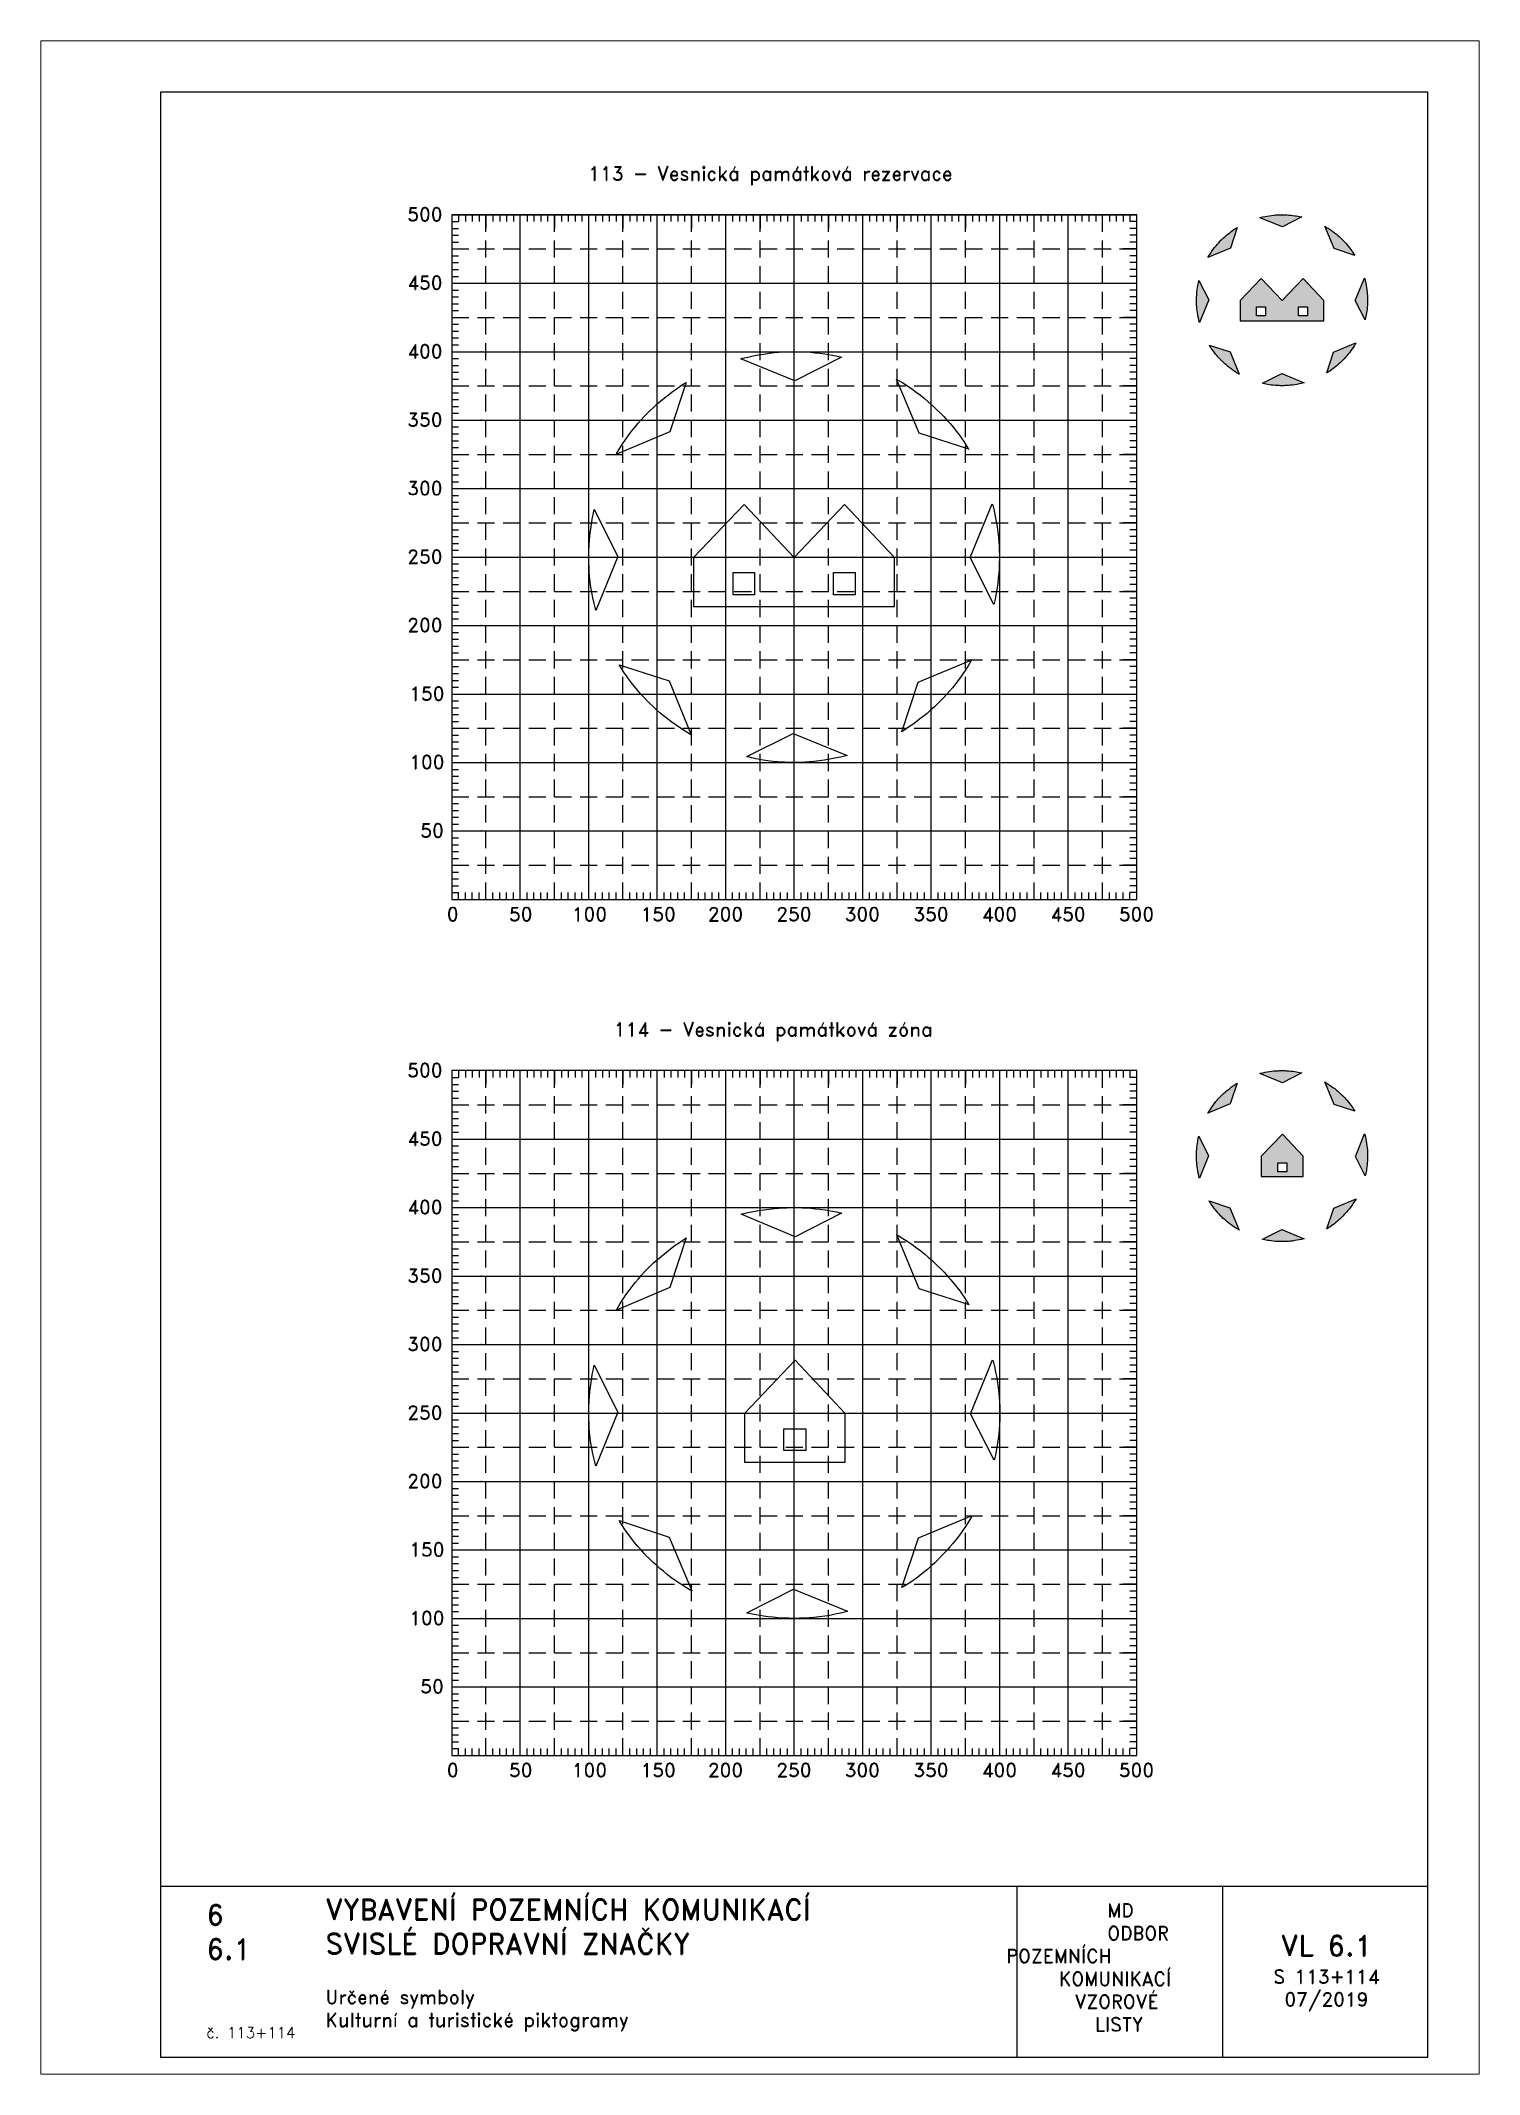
# Paper-space layout '113+114' of a CAD drawing. Header units: millimetres. Extents: x 0 to 210, y 0 to 297.
import ezdxf

# ---------------------------------------------------------------- set-up
doc = ezdxf.new("R2010")
doc.units = ezdxf.units.MM
doc.header["$LTSCALE"] = 5
doc.linetypes.add('ČÁRKOVANÁX2', pattern=[1.5, 1, -0.5])
for name, color, linetype in [('Kóty', 2, 'Continuous'), ('Pomocná', 2, 'Continuous'), ('Rozpiska', 7, 'Continuous'), ('Značka', 7, 'Continuous')]:
    doc.layers.add(name, color=color, linetype=linetype)
doc.layers.add('Rámeček', color=6, linetype='Continuous', plot=False)
doc.styles.get("Standard").update_dxf_attribs({"font": 'romand.shx', "height": 25})

psp = doc.layouts.new('113+114')

# ---------------------------------------------------------------- texts
at = {"layer": 'Kóty', "char_height": 2, "attachment_point": 1}
for s, insert in [('\\pi19.95223;113 - Vesnická památková rezervace', (60, 278.6)), ('\\pi23.66654;114 - Vesnická památková zóna', (60, 153.6))]:
    psp.add_mtext_dynamic_manual_height_columns(s, width=100, gutter_width=125, heights=[0], dxfattribs=dict(at, insert=insert))
at = {"layer": 'Pomocná', "char_height": 2, "attachment_point": 1}
for s, insert in [('\\pi1.41968;500', (52.09, 272.65)), ('\\pi1.41968;450', (52.09, 262.65)), ('\\pi1.41968;400', (52.09, 252.65)), ('\\pi1.41968;350', (52.09, 242.65)), ('\\pi1.41968;300', (52.09, 232.65)), ('\\pi1.41968;250', (52.09, 222.65)), ('\\pi1.41968;200', (52.09, 212.65)), ('\\pi1.70539;150', (52.09, 202.65)), ('\\pi1.70539;100', (52.09, 192.65)), ('\\pi3.32444;50', (52.09, 182.65)), ('\\pi2.6146;0', (56.68, 170.43)), ('\\pi1.66222;50', (66.69, 170.43)), ('\\pi0.85269;100', (76.68, 170.43)), ('\\pi0.85269;150', (86.71, 170.43)), ('\\pi0.70984;200', (96.68, 170.43)), ('\\pi0.70984;250', (106.67, 170.43)), ('\\pi0.70984;300', (116.66, 170.43)), ('\\pi0.70984;350', (126.68, 170.43)), ('\\pi0.70984;400', (136.67, 170.43)), ('\\pi0.70984;450', (146.68, 170.43)), ('\\pi0.70984;500', (156.67, 170.43)), ('\\pi1.41968;500', (52.09, 147.65)), ('\\pi1.41968;450', (52.09, 137.65)), ('\\pi1.41968;400', (52.09, 127.65)), ('\\pi1.41968;350', (52.09, 117.65)), ('\\pi1.41968;300', (52.09, 107.65)), ('\\pi1.41968;250', (52.09, 97.65)), ('\\pi1.41968;200', (52.09, 87.65)), ('\\pi1.70539;150', (52.09, 77.65)), ('\\pi1.70539;100', (52.09, 67.65)), ('\\pi3.32444;50', (52.09, 57.65)), ('\\pi2.6146;0', (56.68, 45.43)), ('\\pi1.66222;50', (66.69, 45.43)), ('\\pi0.85269;100', (76.68, 45.43)), ('\\pi0.85269;150', (86.71, 45.43)), ('\\pi0.70984;200', (96.68, 45.43)), ('\\pi0.70984;250', (106.67, 45.43)), ('\\pi0.70984;300', (116.66, 45.43)), ('\\pi0.70984;350', (126.68, 45.43)), ('\\pi0.70984;400', (136.67, 45.43)), ('\\pi0.70984;450', (146.68, 45.43)), ('\\pi0.70984;500', (156.67, 45.43))]:
    psp.add_mtext_dynamic_manual_height_columns(s, width=6.5625, gutter_width=100, heights=[0], dxfattribs=dict(at, insert=insert))
at = {"layer": 'Rozpiska', "color": 7}
for s, width, heights, insert, char_height, attachment_point in [('6', 149.0422, [0], (24.17, 24.77), 3, 1), ('{\\C6;VYBAVENÍ POZEMNÍCH KOMUNIKACÍ\\P}SVISLÉ DOPRAVNÍ ZNAČKY{\\H1.34524x; }', 149.0422, [0], (41.56, 25.56), 3, 1), ('\\pi14.7414;{\\C6;MD\\P\\pi2.36044;}ODBOR POZEMNÍCH{\\H1.57143x; }\\P\\pi7.69378;KOMUNIKACÍ{\\H1.5x; }\\P\\pi9.97949;{\\C6;VZOROVÉ\\H1.47619x; \\H0.67742x;\\P\\pi12.93187;LISTY\\H1.26984x; }', 33.1018, [0], (140.95, 24.95), 2, 1), ('6.1', 149.0422, [0], (24.17, 19.78), 3, 1), ('{\\H1.5x;\\C6;VL 6.1\\P\\H0.66667x;S 113+114\\H1.66666x; \\H0.6x;\\P07/2019\\H1.80159x; }', 17.5439, [0], (187.69, 14.78), 2, 5), ('{\\C6;Určené symboly\\P}Kulturní a turistické piktogramy{\\H1.83333x; }', 149.0422, [0], (41.56, 12.29), 2, 1), ('{\\C6;č. 113+114}', 18.3305, [2.67], (24.17, 6.88), 1.6, 1)]:
    psp.add_mtext_dynamic_manual_height_columns(s, width=width, gutter_width=100, heights=heights, dxfattribs=dict(at, insert=insert, char_height=char_height, attachment_point=attachment_point))

# ---------------------------------------------------------------- hatches: boundary and pattern name
at = {"layer": 'Značka'}
h = psp.add_hatch(color=249, dxfattribs=at)
h.dxf.hatch_style = 1
edge = h.paths.add_edge_path()
edge.add_line((181.2, 271.58), (181.25, 271.58))
edge.add_line((181.25, 271.58), (181.29, 271.58))
edge.add_arc((181.22, 259.8), 11.78, 88.1525, 89.6548, ccw=False)
edge.add_arc((181.23, 260.15), 11.44, 86.6019, 88.151, ccw=False)
edge.add_line((181.91, 271.56), (182.2, 271.54))
edge.add_line((182.2, 271.54), (182.49, 271.52))
edge.add_line((182.49, 271.52), (182.78, 271.48))
edge.add_line((182.78, 271.48), (183.07, 271.44))
edge.add_line((183.07, 271.44), (183.29, 271.41))
edge.add_line((183.29, 271.41), (183.52, 271.37))
edge.add_line((183.52, 271.37), (183.76, 271.32))
edge.add_line((183.76, 271.32), (183.99, 271.27))
edge.add_line((183.99, 271.27), (184.03, 271.26))
edge.add_line((184.03, 271.26), (184.08, 271.25))
edge.add_line((184.08, 271.25), (181.25, 269.81))
edge.add_line((181.25, 269.81), (177.97, 271.15))
edge.add_line((177.97, 271.15), (178.02, 271.17))
edge.add_line((178.02, 271.17), (178.06, 271.18))
edge.add_line((178.06, 271.18), (178.39, 271.26))
edge.add_line((178.39, 271.26), (178.72, 271.33))
edge.add_line((178.72, 271.33), (179.04, 271.39))
edge.add_line((179.04, 271.39), (179.36, 271.44))
edge.add_line((179.36, 271.44), (179.68, 271.49))
edge.add_line((179.68, 271.49), (180, 271.52))
edge.add_line((180, 271.52), (180.27, 271.55))
edge.add_line((180.27, 271.55), (180.53, 271.56))
edge.add_arc((181.2, 260.39), 11.19, 91.9756, 93.4308, ccw=False)
edge.add_arc((181.16, 261.83), 9.76, 90.3257, 91.9927, ccw=False)
edge.add_arc((181.19, 258.95), 12.64, 90.1666, 90.3969, ccw=False)
edge.add_line((181.15, 271.58), (181.2, 271.58))
h.paths.add_polyline_path([(172.37, 267.92), (172.4, 267.95), (172.43, 267.98), (172.66, 268.2), (172.89, 268.4), (173.11, 268.6), (173.34, 268.78), (173.57, 268.96), (173.8, 269.14), (173.98, 269.27), (174.17, 269.4), (174.37, 269.54), (174.57, 269.67), (174.61, 269.69), (174.64, 269.72), (173.66, 266.7), (170.38, 265.33), (170.4, 265.38), (170.43, 265.42), (170.61, 265.71), (170.79, 265.99), (170.98, 266.26), (171.17, 266.53), (171.36, 266.79), (171.57, 267.04), (171.74, 267.24), (171.91, 267.44), (172.1, 267.65), (172.29, 267.85), (172.33, 267.89)])
h.paths.add_polyline_path([(168.73, 259.11), (168.73, 259.15), (168.73, 259.2), (168.73, 259.5), (168.75, 259.81), (168.77, 260.1), (168.79, 260.39), (168.83, 260.68), (168.87, 260.96), (168.9, 261.19), (168.94, 261.42), (168.99, 261.66), (169.04, 261.9), (169.05, 261.94), (169.06, 261.98), (170.5, 259.13), (169.16, 255.85), (169.14, 255.9), (169.13, 255.95), (169.05, 256.28), (168.98, 256.62), (168.91, 256.94), (168.86, 257.26), (168.82, 257.58), (168.78, 257.91), (168.76, 258.18), (168.74, 258.44), (168.73, 258.72), (168.73, 259.01), (168.73, 259.06)])
h.paths.add_polyline_path([(172.37, 250.27), (172.33, 250.3), (172.3, 250.34), (172.09, 250.56), (171.88, 250.79), (171.69, 251.01), (171.5, 251.23), (171.33, 251.46), (171.15, 251.69), (171.02, 251.88), (170.88, 252.07), (170.75, 252.27), (170.62, 252.48), (170.59, 252.51), (170.57, 252.55), (173.61, 251.57), (174.95, 248.29), (174.91, 248.31), (174.87, 248.33), (174.58, 248.51), (174.3, 248.69), (174.03, 248.87), (173.77, 249.06), (173.51, 249.26), (173.25, 249.47), (173.05, 249.64), (172.85, 249.81), (172.64, 250.01), (172.44, 250.2), (172.4, 250.24)])
edge = h.paths.add_edge_path()
edge.add_line((181.2, 246.61), (181.16, 246.61))
edge.add_line((181.16, 246.61), (181.11, 246.61))
edge.add_arc((181.18, 258.53), 11.92, 268.1632, 269.664, ccw=False)
edge.add_arc((181.15, 257.68), 11.07, 266.5467, 268.1688, ccw=False)
edge.add_line((180.49, 246.63), (180.19, 246.65))
edge.add_line((180.19, 246.65), (179.9, 246.68))
edge.add_line((179.9, 246.68), (179.62, 246.71))
edge.add_line((179.62, 246.71), (179.33, 246.76))
edge.add_line((179.33, 246.76), (179.1, 246.8))
edge.add_line((179.1, 246.8), (178.88, 246.84))
edge.add_line((178.88, 246.84), (178.64, 246.89))
edge.add_line((178.64, 246.89), (178.41, 246.95))
edge.add_line((178.41, 246.95), (178.37, 246.96))
edge.add_line((178.37, 246.96), (178.33, 246.97))
edge.add_line((178.33, 246.97), (181.15, 248.38))
edge.add_line((181.15, 248.38), (184.43, 247.04))
edge.add_line((184.43, 247.04), (184.39, 247.03))
edge.add_line((184.39, 247.03), (184.34, 247.02))
edge.add_line((184.34, 247.02), (184.01, 246.94))
edge.add_line((184.01, 246.94), (183.69, 246.87))
edge.add_line((183.69, 246.87), (183.37, 246.81))
edge.add_line((183.37, 246.81), (183.05, 246.76))
edge.add_line((183.05, 246.76), (182.72, 246.71))
edge.add_line((182.72, 246.71), (182.4, 246.67))
edge.add_line((182.4, 246.67), (182.13, 246.65))
edge.add_line((182.13, 246.65), (181.87, 246.63))
edge.add_arc((181.2, 257.8), 11.19, 271.9787, 273.4342, ccw=False)
edge.add_arc((181.25, 256.36), 9.74, 270.3093, 271.9788, ccw=False)
edge.add_arc((181.21, 258.88), 12.27, 270.2144, 270.4515, ccw=False)
edge.add_line((181.25, 246.61), (181.2, 246.61))
h.paths.add_polyline_path([(190.01, 250.27), (189.98, 250.24), (189.95, 250.21), (189.73, 250), (189.5, 249.79), (189.28, 249.6), (189.06, 249.41), (188.83, 249.23), (188.6, 249.06), (188.41, 248.92), (188.22, 248.79), (188.02, 248.65), (187.81, 248.52), (187.78, 248.5), (187.74, 248.48), (188.74, 251.49), (192, 252.86), (191.98, 252.82), (191.95, 252.78), (191.78, 252.48), (191.6, 252.2), (191.41, 251.93), (191.22, 251.67), (191.03, 251.41), (190.82, 251.15), (190.65, 250.95), (190.47, 250.76), (190.28, 250.55), (190.08, 250.34), (190.05, 250.31)])
h.paths.add_polyline_path([(193.68, 259.11), (193.68, 259.06), (193.68, 259.02), (193.67, 258.71), (193.66, 258.39), (193.64, 258.1), (193.61, 257.81), (193.58, 257.52), (193.54, 257.23), (193.5, 257), (193.46, 256.78), (193.41, 256.54), (193.36, 256.3), (193.35, 256.25), (193.34, 256.21), (191.9, 259.06), (193.25, 262.34), (193.26, 262.29), (193.27, 262.25), (193.35, 261.91), (193.43, 261.58), (193.49, 261.26), (193.54, 260.94), (193.59, 260.61), (193.62, 260.29), (193.64, 260.03), (193.66, 259.77), (193.67, 259.49), (193.68, 259.21), (193.68, 259.16)])
h.paths.add_polyline_path([(190.01, 267.92), (190.05, 267.89), (190.08, 267.86), (190.3, 267.64), (190.51, 267.41), (190.7, 267.19), (190.89, 266.96), (191.07, 266.74), (191.25, 266.51), (191.38, 266.32), (191.51, 266.13), (191.64, 265.93), (191.77, 265.72), (191.79, 265.68), (191.81, 265.65), (188.79, 266.63), (187.43, 269.91), (187.47, 269.88), (187.51, 269.86), (187.8, 269.69), (188.09, 269.5), (188.36, 269.32), (188.62, 269.13), (188.88, 268.93), (189.13, 268.73), (189.33, 268.56), (189.53, 268.38), (189.74, 268.19), (189.94, 267.99), (189.98, 267.96)])
h.paths.add_polyline_path([(183.6, 258.15), (184.91, 258.15), (184.91, 256.81), (183.6, 256.81)], flags=16)
h.paths.add_polyline_path([(177.49, 258.15), (178.81, 258.15), (178.81, 256.81), (177.49, 256.81)], flags=16)
h.paths.add_polyline_path([(184.27, 262.29), (181.2, 259.06), (178.16, 262.29), (175.1, 259.06), (175.1, 256.09), (181.2, 256.09), (187.31, 256.09), (187.31, 259.06)])
h = psp.add_hatch(color=249, dxfattribs=at)
h.dxf.hatch_style = 1
h.paths.add_polyline_path([(181.25, 137.31), (178.18, 134.07), (178.18, 131.1), (184.29, 131.1), (184.29, 134.07)])
h.paths.add_polyline_path([(180.58, 133.14), (181.9, 133.14), (181.9, 131.82), (180.58, 131.82)], flags=16)
h.paths.add_polyline_path([(190.02, 142.94), (190.05, 142.91), (190.09, 142.88), (190.31, 142.65), (190.52, 142.42), (190.71, 142.2), (190.9, 141.97), (191.08, 141.75), (191.25, 141.52), (191.39, 141.33), (191.52, 141.15), (191.65, 140.94), (191.78, 140.74), (191.8, 140.7), (191.82, 140.66), (188.8, 141.65), (187.43, 144.93), (187.48, 144.91), (187.52, 144.88), (187.81, 144.7), (188.09, 144.52), (188.36, 144.33), (188.63, 144.14), (188.89, 143.95), (189.14, 143.74), (189.34, 143.57), (189.54, 143.4), (189.75, 143.21), (189.95, 143.01), (189.99, 142.98)])
h.paths.add_polyline_path([(193.69, 134.1), (193.69, 134.05), (193.69, 134.01), (193.68, 133.7), (193.67, 133.39), (193.65, 133.1), (193.62, 132.81), (193.59, 132.53), (193.55, 132.24), (193.51, 132.01), (193.47, 131.78), (193.42, 131.54), (193.37, 131.31), (193.36, 131.26), (193.35, 131.22), (191.91, 134.05), (193.26, 137.33), (193.27, 137.29), (193.28, 137.24), (193.37, 136.91), (193.44, 136.58), (193.5, 136.26), (193.55, 135.94), (193.6, 135.62), (193.63, 135.3), (193.66, 135.03), (193.67, 134.77), (193.68, 134.48), (193.69, 134.2), (193.69, 134.15)])
h.paths.add_polyline_path([(190.02, 125.28), (189.99, 125.24), (189.96, 125.21), (189.74, 124.99), (189.51, 124.78), (189.29, 124.59), (189.06, 124.4), (188.84, 124.22), (188.6, 124.04), (188.42, 123.91), (188.23, 123.78), (188.02, 123.65), (187.82, 123.52), (187.78, 123.5), (187.75, 123.48), (188.75, 126.5), (192.01, 127.87), (191.99, 127.82), (191.96, 127.78), (191.79, 127.49), (191.61, 127.21), (191.42, 126.94), (191.23, 126.67), (191.04, 126.41), (190.83, 126.16), (190.66, 125.96), (190.48, 125.76), (190.29, 125.55), (190.09, 125.35), (190.06, 125.31)])
edge = h.paths.add_edge_path()
edge.add_line((181.2, 121.61), (181.16, 121.61))
edge.add_line((181.16, 121.61), (181.11, 121.61))
edge.add_arc((181.18, 133.44), 11.83, 268.1554, 269.6553, ccw=False)
edge.add_arc((181.17, 133.06), 11.45, 266.6059, 268.1526, ccw=False)
edge.add_line((180.49, 121.63), (180.2, 121.65))
edge.add_line((180.2, 121.65), (179.91, 121.68))
edge.add_line((179.91, 121.68), (179.62, 121.71))
edge.add_line((179.62, 121.71), (179.33, 121.75))
edge.add_line((179.33, 121.75), (179.11, 121.79))
edge.add_line((179.11, 121.79), (178.88, 121.83))
edge.add_line((178.88, 121.83), (178.64, 121.87))
edge.add_line((178.64, 121.87), (178.41, 121.93))
edge.add_line((178.41, 121.93), (178.37, 121.94))
edge.add_line((178.37, 121.94), (178.33, 121.95))
edge.add_line((178.33, 121.95), (181.15, 123.38))
edge.add_line((181.15, 123.38), (184.44, 122.04))
edge.add_line((184.44, 122.04), (184.39, 122.03))
edge.add_line((184.39, 122.03), (184.34, 122.02))
edge.add_line((184.34, 122.02), (184.02, 121.93))
edge.add_line((184.02, 121.93), (183.69, 121.86))
edge.add_line((183.69, 121.86), (183.37, 121.8))
edge.add_line((183.37, 121.8), (183.05, 121.75))
edge.add_line((183.05, 121.75), (182.73, 121.7))
edge.add_line((182.73, 121.7), (182.4, 121.67))
edge.add_line((182.4, 121.67), (182.14, 121.64))
edge.add_line((182.14, 121.64), (181.87, 121.63))
edge.add_arc((181.22, 133.83), 12.22, 271.7293, 273.0655, ccw=False)
edge.add_arc((181.25, 132.67), 11.06, 270.2634, 271.7341, ccw=False)
edge.add_arc((181.21, 135.79), 14.18, 270.1847, 270.3899, ccw=False)
edge.add_line((181.25, 121.61), (181.2, 121.61))
h.paths.add_polyline_path([(172.36, 125.28), (172.33, 125.31), (172.29, 125.34), (172.08, 125.56), (171.87, 125.79), (171.68, 126.01), (171.5, 126.23), (171.32, 126.46), (171.14, 126.69), (171.01, 126.88), (170.87, 127.07), (170.74, 127.27), (170.61, 127.48), (170.58, 127.52), (170.56, 127.55), (173.6, 126.55), (174.97, 123.29), (174.93, 123.31), (174.89, 123.34), (174.59, 123.51), (174.31, 123.69), (174.03, 123.87), (173.77, 124.07), (173.5, 124.26), (173.25, 124.47), (173.04, 124.64), (172.84, 124.82), (172.63, 125.01), (172.43, 125.21), (172.39, 125.24)])
h.paths.add_polyline_path([(168.71, 134.1), (168.71, 134.14), (168.71, 134.19), (168.72, 134.5), (168.73, 134.81), (168.75, 135.11), (168.78, 135.4), (168.82, 135.69), (168.86, 135.98), (168.89, 136.21), (168.93, 136.43), (168.98, 136.67), (169.03, 136.91), (169.04, 136.96), (169.05, 137), (170.49, 134.15), (169.15, 130.86), (169.13, 130.91), (169.12, 130.95), (169.04, 131.28), (168.96, 131.62), (168.9, 131.94), (168.85, 132.26), (168.81, 132.58), (168.77, 132.91), (168.75, 133.17), (168.73, 133.44), (168.72, 133.72), (168.71, 134), (168.71, 134.05)])
h.paths.add_polyline_path([(172.36, 142.94), (172.39, 142.97), (172.42, 143), (172.65, 143.22), (172.88, 143.43), (173.11, 143.62), (173.33, 143.8), (173.56, 143.98), (173.79, 144.16), (173.98, 144.29), (174.16, 144.43), (174.36, 144.56), (174.56, 144.69), (174.6, 144.72), (174.63, 144.74), (173.65, 141.72), (170.39, 140.35), (170.42, 140.39), (170.44, 140.43), (170.61, 140.72), (170.79, 141), (170.97, 141.27), (171.16, 141.54), (171.36, 141.8), (171.56, 142.05), (171.73, 142.26), (171.9, 142.46), (172.09, 142.67), (172.29, 142.87), (172.32, 142.91)])
edge = h.paths.add_edge_path()
edge.add_line((181.2, 146.58), (181.25, 146.58))
edge.add_line((181.25, 146.58), (181.29, 146.58))
edge.add_arc((181.22, 134.76), 11.83, 88.1564, 89.6568, ccw=False)
edge.add_arc((181.23, 135.13), 11.45, 86.603, 88.1499, ccw=False)
edge.add_line((181.91, 146.56), (182.2, 146.54))
edge.add_line((182.2, 146.54), (182.49, 146.52))
edge.add_line((182.49, 146.52), (182.78, 146.48))
edge.add_line((182.78, 146.48), (183.07, 146.44))
edge.add_line((183.07, 146.44), (183.3, 146.41))
edge.add_line((183.3, 146.41), (183.52, 146.37))
edge.add_line((183.52, 146.37), (183.76, 146.32))
edge.add_line((183.76, 146.32), (184, 146.27))
edge.add_line((184, 146.27), (184.04, 146.26))
edge.add_line((184.04, 146.26), (184.08, 146.25))
edge.add_line((184.08, 146.25), (181.25, 144.81))
edge.add_line((181.25, 144.81), (177.97, 146.18))
edge.add_line((177.97, 146.18), (178.01, 146.19))
edge.add_line((178.01, 146.19), (178.06, 146.2))
edge.add_line((178.06, 146.2), (178.39, 146.28))
edge.add_line((178.39, 146.28), (178.72, 146.35))
edge.add_line((178.72, 146.35), (179.03, 146.4))
edge.add_line((179.03, 146.4), (179.35, 146.45))
edge.add_line((179.35, 146.45), (179.68, 146.5))
edge.add_line((179.68, 146.5), (180, 146.53))
edge.add_line((180, 146.53), (180.27, 146.55))
edge.add_line((180.27, 146.55), (180.53, 146.57))
edge.add_arc((181.19, 134.04), 12.54, 91.7101, 93.0116, ccw=False)
edge.add_arc((181.15, 135.42), 11.17, 90.263, 91.7195, ccw=False)
edge.add_arc((181.19, 132.52), 14.06, 90.1783, 90.3852, ccw=False)
edge.add_line((181.15, 146.58), (181.2, 146.58))

# ---------------------------------------------------------------- linework, layer by layer
for p, q in [((60, 171.58), (65, 171.58)), ((60, 46.58), (65, 46.58))]:
    psp.add_line(p, q)
at = {"layer": 'Kóty'}
psp.add_lwpolyline([(60, 271.58), (160, 271.58), (160, 271.58), (60, 271.58)], close=True, dxfattribs=at)
at = {"layer": 'Pomocná'}
for p, q in [((60, 270.58), (61, 270.58)), ((61, 271.58), (61, 270.58)), ((62, 271.58), (62, 270.58)), ((63, 271.58), (63, 270.58)), ((64, 271.58), (64, 270.58)), ((65, 271.58), (65, 269.58)), ((66, 271.58), (66, 270.58)), ((67, 271.58), (67, 270.58)), ((68, 271.58), (68, 270.58)), ((69, 271.58), (69, 270.58)), ((71, 271.58), (71, 270.58)), ((72, 271.58), (72, 270.58)), ((73, 271.58), (73, 270.58)), ((74, 271.58), (74, 270.58)), ((75, 271.58), (75, 269.58)), ((76, 271.58), (76, 270.58)), ((77, 271.58), (77, 270.58)), ((78, 271.58), (78, 270.58)), ((79, 271.58), (79, 270.58)), ((81, 271.58), (81, 270.58)), ((82, 271.58), (82, 270.58)), ((83, 271.58), (83, 270.58)), ((84, 271.58), (84, 270.58)), ((85, 271.58), (85, 269.58)), ((86, 271.58), (86, 270.58)), ((87, 271.58), (87, 270.58)), ((88, 271.58), (88, 270.58)), ((89, 271.58), (89, 270.58)), ((91, 271.58), (91, 270.58)), ((92, 271.58), (92, 270.58)), ((93, 271.58), (93, 270.58)), ((94, 271.58), (94, 270.58)), ((95, 271.58), (95, 269.58)), ((96, 271.58), (96, 270.58)), ((97, 271.58), (97, 270.58)), ((98, 271.58), (98, 270.58)), ((99, 271.58), (99, 270.58)), ((101, 271.58), (101, 270.58)), ((102, 271.58), (102, 270.58)), ((103, 271.58), (103, 270.58)), ((104, 271.58), (104, 270.58)), ((105, 271.58), (105, 269.58)), ((106, 271.58), (106, 270.58)), ((107, 271.58), (107, 270.58)), ((108, 271.58), (108, 270.58)), ((109, 271.58), (109, 270.58)), ((111, 271.58), (111, 270.58)), ((112, 271.58), (112, 270.58)), ((113, 271.58), (113, 270.58)), ((114, 271.58), (114, 270.58)), ((115, 271.58), (115, 269.58)), ((116, 271.58), (116, 270.58)), ((117, 271.58), (117, 270.58)), ((118, 271.58), (118, 270.58)), ((119, 271.58), (119, 270.58)), ((121, 271.58), (121, 270.58)), ((122, 271.58), (122, 270.58)), ((123, 271.58), (123, 270.58)), ((124, 271.58), (124, 270.58)), ((125, 271.58), (125, 269.58)), ((126, 271.58), (126, 270.58)), ((127, 271.58), (127, 270.58)), ((128, 271.58), (128, 270.58)), ((129, 271.58), (129, 270.58)), ((131, 271.58), (131, 270.58)), ((132, 271.58), (132, 270.58)), ((133, 271.58), (133, 270.58)), ((134, 271.58), (134, 270.58)), ((135, 271.58), (135, 269.58)), ((136, 271.58), (136, 270.58)), ((137, 271.58), (137, 270.58)), ((138, 271.58), (138, 270.58)), ((139, 271.58), (139, 270.58)), ((141, 271.58), (141, 270.58)), ((142, 271.58), (142, 270.58)), ((143, 271.58), (143, 270.58)), ((144, 271.58), (144, 270.58)), ((146, 271.58), (146, 270.58)), ((147, 271.58), (147, 270.58)), ((148, 271.58), (148, 270.58)), ((149, 271.58), (149, 270.58)), ((151, 271.58), (151, 270.58)), ((152, 271.58), (152, 270.58)), ((153, 271.58), (153, 270.58)), ((154, 271.58), (154, 270.58)), ((156, 271.58), (156, 270.58)), ((157, 271.58), (157, 270.58)), ((158, 271.58), (158, 270.58)), ((159, 271.58), (159, 270.58)), ((160, 270.58), (159, 270.58)), ((60, 269.58), (61, 269.58)), ((60, 268.58), (61, 268.58)), ((60, 267.58), (61, 267.58)), ((160, 269.58), (159, 269.58)), ((160, 268.58), (159, 268.58)), ((160, 267.58), (159, 267.58)), ((60, 266.58), (62, 266.58)), ((60, 265.58), (61, 265.58)), ((60, 264.58), (61, 264.58)), ((160, 266.58), (158, 266.58)), ((160, 265.58), (159, 265.58)), ((160, 264.58), (159, 264.58)), ((60, 263.58), (61, 263.58)), ((60, 262.58), (61, 262.58)), ((160, 263.58), (159, 263.58)), ((160, 262.58), (159, 262.58)), ((60, 260.58), (61, 260.58)), ((60, 259.58), (61, 259.58)), ((60, 258.58), (61, 258.58)), ((160, 260.58), (159, 260.58)), ((160, 259.58), (159, 259.58)), ((160, 258.58), (159, 258.58)), ((60, 257.58), (61, 257.58)), ((60, 256.58), (62, 256.58)), ((60, 255.58), (61, 255.58)), ((160, 256.58), (158, 256.58)), ((160, 257.58), (159, 257.58)), ((160, 255.58), (159, 255.58)), ((60, 254.58), (61, 254.58)), ((60, 253.58), (61, 253.58)), ((60, 252.58), (61, 252.58)), ((160, 254.58), (159, 254.58)), ((160, 253.58), (159, 253.58)), ((160, 252.58), (159, 252.58)), ((60, 250.58), (61, 250.58)), ((60, 249.58), (61, 249.58)), ((160, 250.58), (159, 250.58)), ((160, 249.58), (159, 249.58)), ((60, 248.58), (61, 248.58)), ((60, 247.58), (61, 247.58)), ((60, 246.58), (62, 246.58)), ((160, 246.58), (158, 246.58)), ((160, 248.58), (159, 248.58)), ((160, 247.58), (159, 247.58)), ((60, 245.58), (61, 245.58)), ((60, 244.58), (61, 244.58)), ((60, 243.58), (61, 243.58)), ((160, 245.58), (159, 245.58)), ((160, 244.58), (159, 244.58)), ((160, 243.58), (159, 243.58)), ((60, 242.58), (61, 242.58)), ((60, 240.58), (61, 240.58)), ((160, 242.58), (159, 242.58)), ((160, 240.58), (159, 240.58)), ((60, 239.58), (61, 239.58)), ((60, 238.58), (61, 238.58)), ((160, 239.58), (159, 239.58)), ((160, 238.58), (159, 238.58)), ((60, 237.58), (61, 237.58)), ((60, 236.58), (62, 236.58)), ((60, 235.58), (61, 235.58)), ((160, 236.58), (158, 236.58)), ((160, 237.58), (159, 237.58)), ((160, 235.58), (159, 235.58)), ((60, 234.58), (61, 234.58)), ((60, 233.58), (61, 233.58)), ((60, 232.58), (61, 232.58)), ((160, 234.58), (159, 234.58)), ((160, 233.58), (159, 233.58)), ((160, 232.58), (159, 232.58)), ((60, 230.58), (61, 230.58)), ((60, 229.58), (61, 229.58)), ((160, 230.58), (159, 230.58)), ((160, 229.58), (159, 229.58)), ((60, 228.58), (61, 228.58)), ((60, 227.58), (61, 227.58)), ((60, 226.58), (62, 226.58)), ((160, 226.58), (158, 226.58)), ((160, 228.58), (159, 228.58)), ((160, 227.58), (159, 227.58)), ((60, 225.58), (61, 225.58)), ((60, 224.58), (61, 224.58)), ((60, 223.58), (61, 223.58)), ((160, 225.58), (159, 225.58)), ((160, 224.58), (159, 224.58)), ((160, 223.58), (159, 223.58)), ((60, 222.58), (61, 222.58)), ((60, 220.58), (61, 220.58)), ((160, 222.58), (159, 222.58)), ((160, 220.58), (159, 220.58)), ((60, 219.58), (61, 219.58)), ((60, 218.58), (61, 218.58)), ((60, 217.58), (61, 217.58)), ((160, 219.58), (159, 219.58)), ((160, 218.58), (159, 218.58)), ((160, 217.58), (159, 217.58)), ((60, 216.58), (62, 216.58)), ((60, 215.58), (61, 215.58)), ((60, 214.58), (61, 214.58)), ((160, 216.58), (158, 216.58)), ((160, 215.58), (159, 215.58)), ((160, 214.58), (159, 214.58)), ((60, 213.58), (61, 213.58)), ((60, 212.58), (61, 212.58)), ((160, 213.58), (159, 213.58)), ((160, 212.58), (159, 212.58)), ((60, 210.58), (61, 210.58)), ((60, 209.58), (61, 209.58)), ((60, 208.58), (61, 208.58)), ((160, 210.58), (159, 210.58)), ((160, 209.58), (159, 209.58)), ((160, 208.58), (159, 208.58)), ((60, 207.58), (61, 207.58)), ((60, 206.58), (62, 206.58)), ((60, 205.58), (61, 205.58)), ((160, 206.58), (158, 206.58)), ((160, 207.58), (159, 207.58)), ((160, 205.58), (159, 205.58)), ((60, 204.58), (61, 204.58)), ((60, 203.58), (61, 203.58)), ((60, 202.58), (61, 202.58)), ((160, 204.58), (159, 204.58)), ((160, 203.58), (159, 203.58)), ((160, 202.58), (159, 202.58)), ((60, 200.58), (61, 200.58)), ((60, 199.58), (61, 199.58)), ((160, 200.58), (159, 200.58)), ((160, 199.58), (159, 199.58)), ((60, 198.58), (61, 198.58)), ((60, 197.58), (61, 197.58)), ((60, 196.58), (62, 196.58)), ((160, 196.58), (158, 196.58)), ((160, 198.58), (159, 198.58)), ((160, 197.58), (159, 197.58)), ((60, 195.58), (61, 195.58)), ((60, 194.58), (61, 194.58)), ((60, 193.58), (61, 193.58)), ((160, 195.58), (159, 195.58)), ((160, 194.58), (159, 194.58)), ((160, 193.58), (159, 193.58)), ((60, 192.58), (61, 192.58)), ((60, 190.58), (61, 190.58)), ((160, 192.58), (159, 192.58)), ((160, 190.58), (159, 190.58)), ((60, 189.58), (61, 189.58)), ((60, 188.58), (61, 188.58)), ((60, 187.58), (61, 187.58)), ((160, 189.58), (159, 189.58)), ((160, 188.58), (159, 188.58)), ((160, 187.58), (159, 187.58)), ((60, 186.58), (62, 186.58)), ((60, 185.58), (61, 185.58)), ((60, 184.58), (61, 184.58)), ((160, 186.58), (158, 186.58)), ((160, 185.58), (159, 185.58)), ((160, 184.58), (159, 184.58)), ((60, 183.58), (61, 183.58)), ((60, 182.58), (61, 182.58)), ((160, 183.58), (159, 183.58)), ((160, 182.58), (159, 182.58)), ((60, 180.58), (61, 180.58)), ((60, 179.58), (61, 179.58)), ((60, 178.58), (61, 178.58)), ((160, 180.58), (159, 180.58)), ((160, 179.58), (159, 179.58)), ((160, 178.58), (159, 178.58)), ((60, 177.58), (61, 177.58)), ((60, 176.58), (62, 176.58)), ((60, 175.58), (61, 175.58)), ((160, 176.58), (158, 176.58)), ((160, 177.58), (159, 177.58)), ((160, 175.58), (159, 175.58)), ((60, 174.58), (61, 174.58)), ((60, 173.58), (61, 173.58)), ((60, 172.58), (61, 172.58)), ((61, 171.58), (61, 172.58)), ((62, 171.58), (62, 172.58)), ((63, 171.58), (63, 172.58)), ((64, 171.58), (64, 172.58)), ((65, 171.58), (65, 173.58)), ((66, 171.58), (66, 172.58)), ((67, 171.58), (67, 172.58)), ((68, 171.58), (68, 172.58)), ((69, 171.58), (69, 172.58)), ((71, 171.58), (71, 172.58)), ((72, 171.58), (72, 172.58)), ((73, 171.58), (73, 172.58)), ((74, 171.58), (74, 172.58)), ((75, 171.58), (75, 173.58)), ((76, 171.58), (76, 172.58)), ((77, 171.58), (77, 172.58)), ((78, 171.58), (78, 172.58)), ((79, 171.58), (79, 172.58)), ((81, 171.58), (81, 172.58)), ((82, 171.58), (82, 172.58)), ((83, 171.58), (83, 172.58)), ((84, 171.58), (84, 172.58)), ((85, 171.58), (85, 173.58)), ((86, 171.58), (86, 172.58)), ((87, 171.58), (87, 172.58)), ((88, 171.58), (88, 172.58)), ((89, 171.58), (89, 172.58)), ((91, 171.58), (91, 172.58)), ((92, 171.58), (92, 172.58)), ((93, 171.58), (93, 172.58)), ((94, 171.58), (94, 172.58)), ((95, 171.58), (95, 173.58)), ((96, 171.58), (96, 172.58)), ((97, 171.58), (97, 172.58)), ((98, 171.58), (98, 172.58)), ((99, 171.58), (99, 172.58)), ((101, 171.58), (101, 172.58)), ((102, 171.58), (102, 172.58)), ((103, 171.58), (103, 172.58)), ((104, 171.58), (104, 172.58)), ((105, 171.58), (105, 173.58)), ((106, 171.58), (106, 172.58)), ((107, 171.58), (107, 172.58)), ((108, 171.58), (108, 172.58)), ((109, 171.58), (109, 172.58)), ((111, 171.58), (111, 172.58)), ((112, 171.58), (112, 172.58)), ((113, 171.58), (113, 172.58)), ((114, 171.58), (114, 172.58)), ((115, 171.58), (115, 173.58)), ((116, 171.58), (116, 172.58)), ((117, 171.58), (117, 172.58)), ((118, 171.58), (118, 172.58)), ((119, 171.58), (119, 172.58)), ((121, 171.58), (121, 172.58)), ((122, 171.58), (122, 172.58)), ((123, 171.58), (123, 172.58)), ((124, 171.58), (124, 172.58)), ((125, 171.58), (125, 173.58)), ((126, 171.58), (126, 172.58)), ((127, 171.58), (127, 172.58)), ((128, 171.58), (128, 172.58)), ((129, 171.58), (129, 172.58)), ((131, 171.58), (131, 172.58)), ((132, 171.58), (132, 172.58)), ((133, 171.58), (133, 172.58)), ((134, 171.58), (134, 172.58)), ((135, 171.58), (135, 173.58)), ((136, 171.58), (136, 172.58)), ((137, 171.58), (137, 172.58)), ((138, 171.58), (138, 172.58)), ((139, 171.58), (139, 172.58)), ((141, 171.58), (141, 172.58)), ((142, 171.58), (142, 172.58)), ((143, 171.58), (143, 172.58)), ((144, 171.58), (144, 172.58)), ((145, 171.58), (145, 173.58)), ((146, 171.58), (146, 172.58)), ((147, 171.58), (147, 172.58)), ((148, 171.58), (148, 172.58)), ((149, 171.58), (149, 172.58)), ((151, 171.58), (151, 172.58)), ((152, 171.58), (152, 172.58)), ((153, 171.58), (153, 172.58)), ((154, 171.58), (154, 172.58)), ((155, 171.58), (155, 173.58)), ((156, 171.58), (156, 172.58)), ((157, 171.58), (157, 172.58)), ((158, 171.58), (158, 172.58)), ((160, 174.58), (159, 174.58)), ((160, 173.58), (159, 173.58)), ((160, 172.58), (159, 172.58)), ((159, 171.58), (159, 172.58)), ((60, 145.58), (61, 145.58)), ((61, 146.58), (61, 145.58)), ((62, 146.58), (62, 145.58)), ((63, 146.58), (63, 145.58)), ((64, 146.58), (64, 145.58)), ((65, 146.58), (65, 144.58)), ((66, 146.58), (66, 145.58)), ((67, 146.58), (67, 145.58)), ((68, 146.58), (68, 145.58)), ((69, 146.58), (69, 145.58)), ((71, 146.58), (71, 145.58)), ((72, 146.58), (72, 145.58)), ((73, 146.58), (73, 145.58)), ((74, 146.58), (74, 145.58)), ((75, 146.58), (75, 144.58)), ((76, 146.58), (76, 145.58)), ((77, 146.58), (77, 145.58)), ((78, 146.58), (78, 145.58)), ((79, 146.58), (79, 145.58)), ((81, 146.58), (81, 145.58)), ((82, 146.58), (82, 145.58)), ((83, 146.58), (83, 145.58)), ((84, 146.58), (84, 145.58)), ((85, 146.58), (85, 144.58)), ((86, 146.58), (86, 145.58)), ((87, 146.58), (87, 145.58)), ((88, 146.58), (88, 145.58)), ((89, 146.58), (89, 145.58)), ((91, 146.58), (91, 145.58)), ((92, 146.58), (92, 145.58)), ((93, 146.58), (93, 145.58)), ((94, 146.58), (94, 145.58)), ((95, 146.58), (95, 144.58)), ((96, 146.58), (96, 145.58)), ((97, 146.58), (97, 145.58)), ((98, 146.58), (98, 145.58)), ((99, 146.58), (99, 145.58)), ((101, 146.58), (101, 145.58)), ((102, 146.58), (102, 145.58)), ((103, 146.58), (103, 145.58)), ((104, 146.58), (104, 145.58)), ((105, 146.58), (105, 144.58)), ((106, 146.58), (106, 145.58)), ((107, 146.58), (107, 145.58)), ((108, 146.58), (108, 145.58)), ((109, 146.58), (109, 145.58)), ((111, 146.58), (111, 145.58)), ((112, 146.58), (112, 145.58)), ((113, 146.58), (113, 145.58)), ((114, 146.58), (114, 145.58)), ((115, 146.58), (115, 144.58)), ((116, 146.58), (116, 145.58)), ((117, 146.58), (117, 145.58)), ((118, 146.58), (118, 145.58)), ((119, 146.58), (119, 145.58)), ((121, 146.58), (121, 145.58)), ((122, 146.58), (122, 145.58)), ((123, 146.58), (123, 145.58)), ((124, 146.58), (124, 145.58)), ((125, 146.58), (125, 144.58)), ((126, 146.58), (126, 145.58)), ((127, 146.58), (127, 145.58)), ((128, 146.58), (128, 145.58)), ((129, 146.58), (129, 145.58)), ((131, 146.58), (131, 145.58)), ((132, 146.58), (132, 145.58)), ((133, 146.58), (133, 145.58)), ((134, 146.58), (134, 145.58)), ((135, 146.58), (135, 144.58)), ((136, 146.58), (136, 145.58)), ((137, 146.58), (137, 145.58)), ((138, 146.58), (138, 145.58)), ((139, 146.58), (139, 145.58)), ((141, 146.58), (141, 145.58)), ((142, 146.58), (142, 145.58)), ((143, 146.58), (143, 145.58)), ((144, 146.58), (144, 145.58)), ((146, 146.58), (146, 145.58)), ((147, 146.58), (147, 145.58)), ((148, 146.58), (148, 145.58)), ((149, 146.58), (149, 145.58)), ((151, 146.58), (151, 145.58)), ((152, 146.58), (152, 145.58)), ((153, 146.58), (153, 145.58)), ((154, 146.58), (154, 145.58)), ((156, 146.58), (156, 145.58)), ((157, 146.58), (157, 145.58)), ((158, 146.58), (158, 145.58)), ((159, 146.58), (159, 145.58)), ((160, 145.58), (159, 145.58)), ((60, 144.58), (61, 144.58)), ((60, 143.58), (61, 143.58)), ((60, 142.58), (61, 142.58)), ((160, 144.58), (159, 144.58)), ((160, 143.58), (159, 143.58)), ((160, 142.58), (159, 142.58)), ((60, 141.58), (62, 141.58)), ((60, 140.58), (61, 140.58)), ((160, 141.58), (158, 141.58)), ((160, 140.58), (159, 140.58)), ((60, 139.58), (61, 139.58)), ((60, 138.58), (61, 138.58)), ((60, 137.58), (61, 137.58)), ((160, 139.58), (159, 139.58)), ((160, 138.58), (159, 138.58)), ((160, 137.58), (159, 137.58)), ((60, 135.58), (61, 135.58)), ((60, 134.58), (61, 134.58)), ((160, 135.58), (159, 135.58)), ((160, 134.58), (159, 134.58)), ((60, 133.58), (61, 133.58)), ((60, 132.58), (61, 132.58)), ((60, 131.58), (62, 131.58)), ((160, 131.58), (158, 131.58)), ((160, 133.58), (159, 133.58)), ((160, 132.58), (159, 132.58)), ((60, 130.58), (61, 130.58)), ((60, 129.58), (61, 129.58)), ((60, 128.58), (61, 128.58)), ((160, 130.58), (159, 130.58)), ((160, 129.58), (159, 129.58)), ((160, 128.58), (159, 128.58)), ((60, 127.58), (61, 127.58)), ((60, 125.58), (61, 125.58)), ((160, 127.58), (159, 127.58)), ((160, 125.58), (159, 125.58)), ((60, 124.58), (61, 124.58)), ((60, 123.58), (61, 123.58)), ((60, 122.58), (61, 122.58)), ((160, 124.58), (159, 124.58)), ((160, 123.58), (159, 123.58)), ((160, 122.58), (159, 122.58)), ((60, 121.58), (62, 121.58)), ((60, 120.58), (61, 120.58)), ((60, 119.58), (61, 119.58)), ((160, 121.58), (158, 121.58)), ((160, 120.58), (159, 120.58)), ((160, 119.58), (159, 119.58)), ((60, 118.58), (61, 118.58)), ((60, 117.58), (61, 117.58)), ((160, 118.58), (159, 118.58)), ((160, 117.58), (159, 117.58)), ((60, 115.58), (61, 115.58)), ((60, 114.58), (61, 114.58)), ((60, 113.58), (61, 113.58)), ((160, 115.58), (159, 115.58)), ((160, 114.58), (159, 114.58)), ((160, 113.58), (159, 113.58)), ((60, 112.58), (61, 112.58)), ((60, 111.58), (62, 111.58)), ((60, 110.58), (61, 110.58)), ((160, 111.58), (158, 111.58)), ((160, 112.58), (159, 112.58)), ((160, 110.58), (159, 110.58)), ((60, 109.58), (61, 109.58)), ((60, 108.58), (61, 108.58)), ((60, 107.58), (61, 107.58)), ((160, 109.58), (159, 109.58)), ((160, 108.58), (159, 108.58)), ((160, 107.58), (159, 107.58)), ((60, 105.58), (61, 105.58)), ((60, 104.58), (61, 104.58)), ((160, 105.58), (159, 105.58)), ((160, 104.58), (159, 104.58)), ((60, 103.58), (61, 103.58)), ((60, 102.58), (61, 102.58)), ((60, 101.58), (62, 101.58)), ((160, 101.58), (158, 101.58)), ((160, 103.58), (159, 103.58)), ((160, 102.58), (159, 102.58)), ((60, 100.58), (61, 100.58)), ((60, 99.58), (61, 99.58)), ((60, 98.58), (61, 98.58)), ((160, 100.58), (159, 100.58)), ((160, 99.58), (159, 99.58)), ((160, 98.58), (159, 98.58)), ((60, 97.58), (61, 97.58)), ((60, 95.58), (61, 95.58)), ((160, 97.58), (159, 97.58)), ((160, 95.58), (159, 95.58)), ((60, 94.58), (61, 94.58)), ((60, 93.58), (61, 93.58)), ((60, 92.58), (61, 92.58)), ((160, 94.58), (159, 94.58)), ((160, 93.58), (159, 93.58)), ((160, 92.58), (159, 92.58)), ((60, 91.58), (62, 91.58)), ((60, 90.58), (61, 90.58)), ((60, 89.58), (61, 89.58)), ((160, 91.58), (158, 91.58)), ((160, 90.58), (159, 90.58)), ((160, 89.58), (159, 89.58)), ((60, 88.58), (61, 88.58)), ((60, 87.58), (61, 87.58)), ((160, 88.58), (159, 88.58)), ((160, 87.58), (159, 87.58)), ((60, 85.58), (61, 85.58)), ((60, 84.58), (61, 84.58)), ((60, 83.58), (61, 83.58)), ((160, 85.58), (159, 85.58)), ((160, 84.58), (159, 84.58)), ((160, 83.58), (159, 83.58)), ((60, 82.58), (61, 82.58)), ((60, 81.58), (62, 81.58)), ((60, 80.58), (61, 80.58)), ((160, 81.58), (158, 81.58)), ((160, 82.58), (159, 82.58)), ((160, 80.58), (159, 80.58)), ((60, 79.58), (61, 79.58)), ((60, 78.58), (61, 78.58)), ((60, 77.58), (61, 77.58)), ((160, 79.58), (159, 79.58)), ((160, 78.58), (159, 78.58)), ((160, 77.58), (159, 77.58)), ((60, 75.58), (61, 75.58)), ((60, 74.58), (61, 74.58)), ((160, 75.58), (159, 75.58)), ((160, 74.58), (159, 74.58)), ((60, 73.58), (61, 73.58)), ((60, 72.58), (61, 72.58)), ((60, 71.58), (62, 71.58)), ((160, 71.58), (158, 71.58)), ((160, 73.58), (159, 73.58)), ((160, 72.58), (159, 72.58)), ((60, 70.58), (61, 70.58)), ((60, 69.58), (61, 69.58)), ((60, 68.58), (61, 68.58)), ((160, 70.58), (159, 70.58)), ((160, 69.58), (159, 69.58)), ((160, 68.58), (159, 68.58)), ((60, 67.58), (61, 67.58)), ((60, 65.58), (61, 65.58)), ((160, 67.58), (159, 67.58)), ((160, 65.58), (159, 65.58)), ((60, 64.58), (61, 64.58)), ((60, 63.58), (61, 63.58)), ((60, 62.58), (61, 62.58)), ((160, 64.58), (159, 64.58)), ((160, 63.58), (159, 63.58)), ((160, 62.58), (159, 62.58)), ((60, 61.58), (62, 61.58)), ((60, 60.58), (61, 60.58)), ((60, 59.58), (61, 59.58)), ((160, 61.58), (158, 61.58)), ((160, 60.58), (159, 60.58)), ((160, 59.58), (159, 59.58)), ((60, 58.58), (61, 58.58)), ((60, 57.58), (61, 57.58)), ((160, 58.58), (159, 58.58)), ((160, 57.58), (159, 57.58)), ((60, 55.58), (61, 55.58)), ((60, 54.58), (61, 54.58)), ((60, 53.58), (61, 53.58)), ((160, 55.58), (159, 55.58)), ((160, 54.58), (159, 54.58)), ((160, 53.58), (159, 53.58)), ((60, 52.58), (61, 52.58)), ((60, 51.58), (62, 51.58)), ((60, 50.58), (61, 50.58)), ((160, 51.58), (158, 51.58)), ((160, 52.58), (159, 52.58)), ((160, 50.58), (159, 50.58)), ((60, 49.58), (61, 49.58)), ((60, 48.58), (61, 48.58)), ((60, 47.58), (61, 47.58)), ((61, 46.58), (61, 47.58)), ((62, 46.58), (62, 47.58)), ((63, 46.58), (63, 47.58)), ((64, 46.58), (64, 47.58)), ((65, 46.58), (65, 48.58)), ((66, 46.58), (66, 47.58)), ((67, 46.58), (67, 47.58)), ((68, 46.58), (68, 47.58)), ((69, 46.58), (69, 47.58)), ((71, 46.58), (71, 47.58)), ((72, 46.58), (72, 47.58)), ((73, 46.58), (73, 47.58)), ((74, 46.58), (74, 47.58)), ((75, 46.58), (75, 48.58)), ((76, 46.58), (76, 47.58)), ((77, 46.58), (77, 47.58)), ((78, 46.58), (78, 47.58)), ((79, 46.58), (79, 47.58)), ((81, 46.58), (81, 47.58)), ((82, 46.58), (82, 47.58)), ((83, 46.58), (83, 47.58)), ((84, 46.58), (84, 47.58)), ((85, 46.58), (85, 48.58)), ((86, 46.58), (86, 47.58)), ((87, 46.58), (87, 47.58)), ((88, 46.58), (88, 47.58)), ((89, 46.58), (89, 47.58)), ((91, 46.58), (91, 47.58)), ((92, 46.58), (92, 47.58)), ((93, 46.58), (93, 47.58)), ((94, 46.58), (94, 47.58)), ((95, 46.58), (95, 48.58)), ((96, 46.58), (96, 47.58)), ((97, 46.58), (97, 47.58)), ((98, 46.58), (98, 47.58)), ((99, 46.58), (99, 47.58)), ((101, 46.58), (101, 47.58)), ((102, 46.58), (102, 47.58)), ((103, 46.58), (103, 47.58)), ((104, 46.58), (104, 47.58)), ((105, 46.58), (105, 48.58)), ((106, 46.58), (106, 47.58)), ((107, 46.58), (107, 47.58)), ((108, 46.58), (108, 47.58)), ((109, 46.58), (109, 47.58)), ((111, 46.58), (111, 47.58)), ((112, 46.58), (112, 47.58)), ((113, 46.58), (113, 47.58)), ((114, 46.58), (114, 47.58)), ((115, 46.58), (115, 48.58)), ((116, 46.58), (116, 47.58)), ((117, 46.58), (117, 47.58)), ((118, 46.58), (118, 47.58)), ((119, 46.58), (119, 47.58)), ((121, 46.58), (121, 47.58)), ((122, 46.58), (122, 47.58)), ((123, 46.58), (123, 47.58)), ((124, 46.58), (124, 47.58)), ((125, 46.58), (125, 48.58)), ((126, 46.58), (126, 47.58)), ((127, 46.58), (127, 47.58)), ((128, 46.58), (128, 47.58)), ((129, 46.58), (129, 47.58)), ((131, 46.58), (131, 47.58)), ((132, 46.58), (132, 47.58)), ((133, 46.58), (133, 47.58)), ((134, 46.58), (134, 47.58)), ((135, 46.58), (135, 48.58)), ((136, 46.58), (136, 47.58)), ((137, 46.58), (137, 47.58)), ((138, 46.58), (138, 47.58)), ((139, 46.58), (139, 47.58)), ((141, 46.58), (141, 47.58)), ((142, 46.58), (142, 47.58)), ((143, 46.58), (143, 47.58)), ((144, 46.58), (144, 47.58)), ((145, 46.58), (145, 48.58)), ((146, 46.58), (146, 47.58)), ((147, 46.58), (147, 47.58)), ((148, 46.58), (148, 47.58)), ((149, 46.58), (149, 47.58)), ((151, 46.58), (151, 47.58)), ((152, 46.58), (152, 47.58)), ((153, 46.58), (153, 47.58)), ((154, 46.58), (154, 47.58)), ((155, 46.58), (155, 48.58)), ((156, 46.58), (156, 47.58)), ((157, 46.58), (157, 47.58)), ((158, 46.58), (158, 47.58)), ((160, 49.58), (159, 49.58)), ((160, 48.58), (159, 48.58)), ((160, 47.58), (159, 47.58)), ((159, 46.58), (159, 47.58))]:
    psp.add_line(p, q, dxfattribs=at)
at = {"layer": 'Pomocná', "linetype": 'ČÁRKOVANÁX2', "ltscale": 0.5}
for p, q in [((65, 171.58), (65, 271.58)), ((75, 171.58), (75, 271.58)), ((85, 171.58), (85, 271.58)), ((95, 171.58), (95, 271.58)), ((105, 171.58), (105, 271.58)), ((115, 171.58), (115, 271.58)), ((125, 171.58), (125, 271.58)), ((135, 171.58), (135, 271.58)), ((145, 171.58), (145, 271.58)), ((155, 171.58), (155, 271.58)), ((60, 266.58), (160, 266.58)), ((60, 256.58), (160, 256.58)), ((60, 246.58), (160, 246.58)), ((60, 236.58), (160, 236.58)), ((60, 226.58), (160, 226.58)), ((60, 216.58), (160, 216.58)), ((60, 206.58), (160, 206.58)), ((60, 196.58), (160, 196.58)), ((60, 186.58), (160, 186.58)), ((60, 176.58), (160, 176.58)), ((65, 46.58), (65, 146.58)), ((75, 46.58), (75, 146.58)), ((85, 46.58), (85, 146.58)), ((95, 46.58), (95, 146.58)), ((105, 46.58), (105, 146.58)), ((115, 46.58), (115, 146.58)), ((125, 46.58), (125, 146.58)), ((135, 46.58), (135, 146.58)), ((145, 46.58), (145, 146.58)), ((155, 46.58), (155, 146.58)), ((60, 141.58), (160, 141.58)), ((60, 131.58), (160, 131.58)), ((60, 121.58), (160, 121.58)), ((60, 111.58), (160, 111.58)), ((60, 101.58), (160, 101.58)), ((60, 91.58), (160, 91.58)), ((60, 81.58), (160, 81.58)), ((60, 71.58), (160, 71.58)), ((60, 61.58), (160, 61.58)), ((60, 51.58), (160, 51.58))]:
    psp.add_line(p, q, dxfattribs=at)
at = {"layer": 'Pomocná', "color": 6}
for p, q in [((70, 171.58), (70, 271.58)), ((80, 171.58), (80, 271.58)), ((90, 171.58), (90, 271.58)), ((100, 171.58), (100, 271.58)), ((110, 171.58), (110, 271.58)), ((120, 171.58), (120, 271.58)), ((130, 171.58), (130, 271.58)), ((140, 171.58), (140, 271.58)), ((150, 171.58), (150, 271.58)), ((60, 261.58), (160, 261.58)), ((60, 251.58), (160, 251.58)), ((60, 241.58), (160, 241.58)), ((60, 231.58), (160, 231.58)), ((60, 221.58), (160, 221.58)), ((60, 211.58), (160, 211.58)), ((60, 201.58), (160, 201.58)), ((60, 191.58), (160, 191.58)), ((60, 181.58), (160, 181.58)), ((70, 46.58), (70, 146.58)), ((80, 46.58), (80, 146.58)), ((90, 46.58), (90, 146.58)), ((100, 46.58), (100, 146.58)), ((110, 46.58), (110, 146.58)), ((120, 46.58), (120, 146.58)), ((130, 46.58), (130, 146.58)), ((140, 46.58), (140, 146.58)), ((150, 46.58), (150, 146.58)), ((60, 136.58), (160, 136.58)), ((60, 126.58), (160, 126.58)), ((60, 116.58), (160, 116.58)), ((60, 106.58), (160, 106.58)), ((60, 96.58), (160, 96.58)), ((60, 86.58), (160, 86.58)), ((60, 76.58), (160, 76.58)), ((60, 66.58), (160, 66.58)), ((60, 56.58), (160, 56.58))]:
    psp.add_line(p, q, dxfattribs=at)
at = {"layer": 'Pomocná', "color": 7}
for points in [[(60, 171.58), (160, 171.58), (160, 271.58), (60, 271.58)], [(60, 46.58), (160, 46.58), (160, 146.58), (60, 146.58)]]:
    psp.add_lwpolyline(points, close=True, dxfattribs=at)
at = {"layer": 'Pomocná'}
for p in [(64.31, 251.58), (64.31, 241.58), (64.31, 231.58), (64.31, 221.58), (64.31, 211.58), (64.31, 201.58), (64.31, 191.58), (64.31, 181.58), (64.31, 126.58), (64.31, 116.58), (64.31, 106.58), (64.31, 96.58), (64.31, 86.58), (64.31, 76.58), (64.31, 66.58), (64.31, 56.58)]:
    psp.add_point(p, dxfattribs=at)
at = {"layer": 'Rozpiska', "color": 7}
for p, q in [((17.5, 27.5), (202.5, 27.5)), ((142.5, 27.5), (142.5, 2.5)), ((172.5, 27.5), (172.5, 2.5))]:
    psp.add_line(p, q, dxfattribs=at)
psp.add_lwpolyline([(17.5, 2.5), (202.5, 2.5), (202.5, 289.5), (17.5, 289.5)], close=True, dxfattribs=at)
at = {"layer": 'Značka', "color": 249}
for points in [[(181.2, 271.58), (181.25, 271.58), (181.29, 271.58, -0.006555), (181.6, 271.58, -0.006759), (181.91, 271.56), (182.2, 271.54), (182.49, 271.52), (182.78, 271.48), (183.07, 271.44), (183.29, 271.41), (183.52, 271.37), (183.76, 271.32), (183.99, 271.27), (184.03, 271.26), (184.08, 271.25), (181.25, 269.81), (177.97, 271.15), (178.02, 271.17), (178.06, 271.18), (178.39, 271.26), (178.72, 271.33), (179.04, 271.39), (179.36, 271.44), (179.68, 271.49), (180, 271.52), (180.27, 271.55), (180.53, 271.56, -0.00635), (180.82, 271.58, -0.007274), (181.1, 271.58, -0.001005), (181.15, 271.58), (181.2, 271.58)], [(181.2, 246.61), (181.16, 246.61), (181.11, 246.61, -0.006549), (180.8, 246.62, -0.007078), (180.49, 246.63), (180.19, 246.65), (179.9, 246.68), (179.62, 246.71), (179.33, 246.76), (179.1, 246.8), (178.88, 246.84), (178.64, 246.89), (178.41, 246.95), (178.37, 246.96), (178.33, 246.97), (181.15, 248.38), (184.43, 247.04), (184.39, 247.03), (184.34, 247.02), (184.01, 246.94), (183.69, 246.87), (183.37, 246.81), (183.05, 246.76), (182.72, 246.71), (182.4, 246.67), (182.13, 246.65), (181.87, 246.63, -0.006351), (181.59, 246.62, -0.007285), (181.3, 246.61, -0.001035), (181.25, 246.61), (181.2, 246.61)], [(181.2, 146.58), (181.25, 146.58), (181.29, 146.58, -0.006547), (181.6, 146.58, -0.00675), (181.91, 146.56), (182.2, 146.54), (182.49, 146.52), (182.78, 146.48), (183.07, 146.44), (183.3, 146.41), (183.52, 146.37), (183.76, 146.32), (184, 146.27), (184.04, 146.26), (184.08, 146.25), (181.25, 144.81), (177.97, 146.18), (178.01, 146.19), (178.06, 146.2), (178.39, 146.28), (178.72, 146.35), (179.03, 146.4), (179.35, 146.45), (179.68, 146.5), (180, 146.53), (180.27, 146.55), (180.53, 146.57, -0.005679), (180.82, 146.58, -0.006355), (181.1, 146.58, -0.000903), (181.15, 146.58), (181.2, 146.58)], [(181.2, 121.61), (181.16, 121.61), (181.11, 121.61, -0.006545), (180.8, 121.62, -0.006749), (180.49, 121.63), (180.2, 121.65), (179.91, 121.68), (179.62, 121.71), (179.33, 121.75), (179.11, 121.79), (178.88, 121.83), (178.64, 121.87), (178.41, 121.93), (178.37, 121.94), (178.33, 121.95), (181.15, 123.38), (184.44, 122.04), (184.39, 122.03), (184.34, 122.02), (184.02, 121.93), (183.69, 121.86), (183.37, 121.8), (183.05, 121.75), (182.73, 121.7), (182.4, 121.67), (182.14, 121.64), (181.87, 121.63, -0.00583), (181.59, 121.62, -0.006417), (181.3, 121.61, -0.000895), (181.25, 121.61), (181.2, 121.61)]]:
    psp.add_lwpolyline(points, format="xyb", dxfattribs=at)
for points in [[(172.37, 267.92), (172.4, 267.95), (172.43, 267.98), (172.66, 268.2), (172.89, 268.4), (173.11, 268.6), (173.34, 268.78), (173.57, 268.96), (173.8, 269.14), (173.98, 269.27), (174.17, 269.4), (174.37, 269.54), (174.57, 269.67), (174.61, 269.69), (174.64, 269.72), (173.66, 266.7), (170.38, 265.33), (170.4, 265.38), (170.43, 265.42), (170.61, 265.71), (170.79, 265.99), (170.98, 266.26), (171.17, 266.53), (171.36, 266.79), (171.57, 267.04), (171.74, 267.24), (171.91, 267.44), (172.1, 267.65), (172.29, 267.85), (172.33, 267.89), (172.37, 267.92)], [(190.01, 267.92), (190.05, 267.89), (190.08, 267.86), (190.3, 267.64), (190.51, 267.41), (190.7, 267.19), (190.89, 266.96), (191.07, 266.74), (191.25, 266.51), (191.38, 266.32), (191.51, 266.13), (191.64, 265.93), (191.77, 265.72), (191.79, 265.68), (191.81, 265.65), (188.79, 266.63), (187.43, 269.91), (187.47, 269.88), (187.51, 269.86), (187.8, 269.69), (188.09, 269.5), (188.36, 269.32), (188.62, 269.13), (188.88, 268.93), (189.13, 268.73), (189.33, 268.56), (189.53, 268.38), (189.74, 268.19), (189.94, 267.99), (189.98, 267.96), (190.01, 267.92)], [(168.73, 259.11), (168.73, 259.15), (168.73, 259.2), (168.73, 259.5), (168.75, 259.81), (168.77, 260.1), (168.79, 260.39), (168.83, 260.68), (168.87, 260.96), (168.9, 261.19), (168.94, 261.42), (168.99, 261.66), (169.04, 261.9), (169.05, 261.94), (169.06, 261.98), (170.5, 259.13), (169.16, 255.85), (169.14, 255.9), (169.13, 255.95), (169.05, 256.28), (168.98, 256.62), (168.91, 256.94), (168.86, 257.26), (168.82, 257.58), (168.78, 257.91), (168.76, 258.18), (168.74, 258.44), (168.73, 258.72), (168.73, 259.01), (168.73, 259.06), (168.73, 259.11)], [(184.27, 262.29), (181.2, 259.06), (178.16, 262.29), (175.1, 259.06), (175.1, 256.09), (181.2, 256.09), (187.31, 256.09), (187.31, 259.06), (184.27, 262.29)], [(193.68, 259.11), (193.68, 259.06), (193.68, 259.02), (193.67, 258.71), (193.66, 258.39), (193.64, 258.1), (193.61, 257.81), (193.58, 257.52), (193.54, 257.23), (193.5, 257), (193.46, 256.78), (193.41, 256.54), (193.36, 256.3), (193.35, 256.25), (193.34, 256.21), (191.9, 259.06), (193.25, 262.34), (193.26, 262.29), (193.27, 262.25), (193.35, 261.91), (193.43, 261.58), (193.49, 261.26), (193.54, 260.94), (193.59, 260.61), (193.62, 260.29), (193.64, 260.03), (193.66, 259.77), (193.67, 259.49), (193.68, 259.21), (193.68, 259.16), (193.68, 259.11)], [(177.49, 258.15), (178.81, 258.15), (178.81, 256.81), (177.49, 256.81), (177.49, 258.15)], [(183.6, 258.15), (184.91, 258.15), (184.91, 256.81), (183.6, 256.81), (183.6, 258.15)], [(172.37, 250.27), (172.33, 250.3), (172.3, 250.34), (172.09, 250.56), (171.88, 250.79), (171.69, 251.01), (171.5, 251.23), (171.33, 251.46), (171.15, 251.69), (171.02, 251.88), (170.88, 252.07), (170.75, 252.27), (170.62, 252.48), (170.59, 252.51), (170.57, 252.55), (173.61, 251.57), (174.95, 248.29), (174.91, 248.31), (174.87, 248.33), (174.58, 248.51), (174.3, 248.69), (174.03, 248.87), (173.77, 249.06), (173.51, 249.26), (173.25, 249.47), (173.05, 249.64), (172.85, 249.81), (172.64, 250.01), (172.44, 250.2), (172.4, 250.24), (172.37, 250.27)], [(190.01, 250.27), (189.98, 250.24), (189.95, 250.21), (189.73, 250), (189.5, 249.79), (189.28, 249.6), (189.06, 249.41), (188.83, 249.23), (188.6, 249.06), (188.41, 248.92), (188.22, 248.79), (188.02, 248.65), (187.81, 248.52), (187.78, 248.5), (187.74, 248.48), (188.74, 251.49), (192, 252.86), (191.98, 252.82), (191.95, 252.78), (191.78, 252.48), (191.6, 252.2), (191.41, 251.93), (191.22, 251.67), (191.03, 251.41), (190.82, 251.15), (190.65, 250.95), (190.47, 250.76), (190.28, 250.55), (190.08, 250.34), (190.05, 250.31), (190.01, 250.27)], [(172.36, 142.94), (172.39, 142.97), (172.42, 143), (172.65, 143.22), (172.88, 143.43), (173.11, 143.62), (173.33, 143.8), (173.56, 143.98), (173.79, 144.16), (173.98, 144.29), (174.16, 144.43), (174.36, 144.56), (174.56, 144.69), (174.6, 144.72), (174.63, 144.74), (173.65, 141.72), (170.39, 140.35), (170.42, 140.39), (170.44, 140.43), (170.61, 140.72), (170.79, 141), (170.97, 141.27), (171.16, 141.54), (171.36, 141.8), (171.56, 142.05), (171.73, 142.26), (171.9, 142.46), (172.09, 142.67), (172.29, 142.87), (172.32, 142.91), (172.36, 142.94)], [(190.02, 142.94), (190.05, 142.91), (190.09, 142.88), (190.31, 142.65), (190.52, 142.42), (190.71, 142.2), (190.9, 141.97), (191.08, 141.75), (191.25, 141.52), (191.39, 141.33), (191.52, 141.15), (191.65, 140.94), (191.78, 140.74), (191.8, 140.7), (191.82, 140.66), (188.8, 141.65), (187.43, 144.93), (187.48, 144.91), (187.52, 144.88), (187.81, 144.7), (188.09, 144.52), (188.36, 144.33), (188.63, 144.14), (188.89, 143.95), (189.14, 143.74), (189.34, 143.57), (189.54, 143.4), (189.75, 143.21), (189.95, 143.01), (189.99, 142.98), (190.02, 142.94)], [(168.71, 134.1), (168.71, 134.14), (168.71, 134.19), (168.72, 134.5), (168.73, 134.81), (168.75, 135.11), (168.78, 135.4), (168.82, 135.69), (168.86, 135.98), (168.89, 136.21), (168.93, 136.43), (168.98, 136.67), (169.03, 136.91), (169.04, 136.96), (169.05, 137), (170.49, 134.15), (169.15, 130.86), (169.13, 130.91), (169.12, 130.95), (169.04, 131.28), (168.96, 131.62), (168.9, 131.94), (168.85, 132.26), (168.81, 132.58), (168.77, 132.91), (168.75, 133.17), (168.73, 133.44), (168.72, 133.72), (168.71, 134), (168.71, 134.05), (168.71, 134.1)], [(181.25, 137.31), (178.18, 134.07), (178.18, 131.1), (184.29, 131.1), (184.29, 134.07), (181.25, 137.31)], [(193.69, 134.1), (193.69, 134.05), (193.69, 134.01), (193.68, 133.7), (193.67, 133.39), (193.65, 133.1), (193.62, 132.81), (193.59, 132.53), (193.55, 132.24), (193.51, 132.01), (193.47, 131.78), (193.42, 131.54), (193.37, 131.31), (193.36, 131.26), (193.35, 131.22), (191.91, 134.05), (193.26, 137.33), (193.27, 137.29), (193.28, 137.24), (193.37, 136.91), (193.44, 136.58), (193.5, 136.26), (193.55, 135.94), (193.6, 135.62), (193.63, 135.3), (193.66, 135.03), (193.67, 134.77), (193.68, 134.48), (193.69, 134.2), (193.69, 134.15), (193.69, 134.1)], [(180.58, 133.14), (181.9, 133.14), (181.9, 131.82), (180.58, 131.82), (180.58, 133.14)], [(190.02, 125.28), (189.99, 125.24), (189.96, 125.21), (189.74, 124.99), (189.51, 124.78), (189.29, 124.59), (189.06, 124.4), (188.84, 124.22), (188.6, 124.04), (188.42, 123.91), (188.23, 123.78), (188.02, 123.65), (187.82, 123.52), (187.78, 123.5), (187.75, 123.48), (188.75, 126.5), (192.01, 127.87), (191.99, 127.82), (191.96, 127.78), (191.79, 127.49), (191.61, 127.21), (191.42, 126.94), (191.23, 126.67), (191.04, 126.41), (190.83, 126.16), (190.66, 125.96), (190.48, 125.76), (190.29, 125.55), (190.09, 125.35), (190.06, 125.31), (190.02, 125.28)], [(172.36, 125.28), (172.33, 125.31), (172.29, 125.34), (172.08, 125.56), (171.87, 125.79), (171.68, 126.01), (171.5, 126.23), (171.32, 126.46), (171.14, 126.69), (171.01, 126.88), (170.87, 127.07), (170.74, 127.27), (170.61, 127.48), (170.58, 127.52), (170.56, 127.55), (173.6, 126.55), (174.97, 123.29), (174.93, 123.31), (174.89, 123.34), (174.59, 123.51), (174.31, 123.69), (174.03, 123.87), (173.77, 124.07), (173.5, 124.26), (173.25, 124.47), (173.04, 124.64), (172.84, 124.82), (172.63, 125.01), (172.43, 125.21), (172.39, 125.24), (172.36, 125.28)]]:
    psp.add_lwpolyline(points, dxfattribs=at)
at = {"layer": 'Značka', "color": 60}
for points in [[(109.97, 251.58), (110.08, 251.58), (110.18, 251.58, -0.006554), (110.93, 251.57, -0.006762), (111.67, 251.54), (112.37, 251.49), (113.07, 251.42), (113.76, 251.34), (114.46, 251.25), (115, 251.16), (115.54, 251.06), (116.11, 250.95), (116.68, 250.83), (116.78, 250.8), (116.88, 250.78), (110.09, 247.33), (102.21, 250.55), (102.32, 250.58), (102.43, 250.61), (103.22, 250.79), (104.01, 250.96), (104.77, 251.11), (105.54, 251.24), (106.32, 251.35), (107.1, 251.44), (107.73, 251.49), (108.36, 251.54, -0.00635), (109.05, 251.57, -0.007275), (109.73, 251.58), (109.85, 251.58), (109.97, 251.58)], [(109.97, 191.58), (109.86, 191.59), (109.75, 191.59, -0.006548), (109, 191.6, -0.007078), (108.25, 191.63), (107.55, 191.68), (106.85, 191.75), (106.16, 191.84), (105.47, 191.94), (104.93, 192.03), (104.39, 192.14), (103.83, 192.26), (103.27, 192.4), (103.17, 192.42), (103.07, 192.45), (109.86, 195.84), (117.74, 192.62), (117.63, 192.59), (117.52, 192.56), (116.73, 192.38), (115.94, 192.21), (115.17, 192.06), (114.41, 191.93), (113.63, 191.82), (112.85, 191.73), (112.21, 191.68), (111.58, 191.63), (110.9, 191.6, -0.007286), (110.22, 191.59), (110.09, 191.59), (109.97, 191.58)], [(110, 126.58), (110.11, 126.58), (110.21, 126.58, -0.006547), (110.96, 126.57, -0.00675), (111.7, 126.54), (112.4, 126.49), (113.1, 126.42), (113.8, 126.34), (114.49, 126.25), (115.03, 126.16), (115.58, 126.06), (116.15, 125.95), (116.71, 125.82), (116.81, 125.8), (116.91, 125.78), (110.12, 122.32), (102.23, 125.61), (102.34, 125.63), (102.45, 125.66), (103.24, 125.85), (104.03, 126.01), (104.79, 126.15), (105.56, 126.27), (106.34, 126.37), (107.12, 126.45), (107.76, 126.5), (108.39, 126.54, -0.005679), (109.07, 126.57, -0.006355), (109.76, 126.58, -0.000903), (109.88, 126.58), (110, 126.58)], [(110, 66.58), (109.89, 66.58), (109.79, 66.59, -0.006545), (109.04, 66.6, -0.006749), (108.3, 66.63), (107.6, 66.68), (106.9, 66.75), (106.2, 66.83), (105.51, 66.92), (104.97, 67.01), (104.42, 67.11), (103.85, 67.22), (103.29, 67.34), (103.19, 67.37), (103.09, 67.39), (109.88, 70.85), (117.77, 67.62), (117.66, 67.59), (117.55, 67.56), (116.76, 67.36), (115.97, 67.18), (115.21, 67.03), (114.44, 66.91), (113.66, 66.8), (112.88, 66.72), (112.24, 66.67), (111.61, 66.63), (110.93, 66.6, -0.006417), (110.24, 66.59), (110.12, 66.58), (110, 66.58)]]:
    psp.add_lwpolyline(points, format="xyb", dxfattribs=at)
for points in [[(88.74, 242.78), (88.82, 242.86), (88.9, 242.93), (89.45, 243.45), (90.01, 243.94), (90.54, 244.4), (91.08, 244.85), (91.63, 245.28), (92.18, 245.7), (92.63, 246.03), (93.08, 246.35), (93.56, 246.67), (94.04, 246.99), (94.12, 247.04), (94.21, 247.1), (91.85, 239.85), (83.97, 236.57), (84.03, 236.67), (84.09, 236.77), (84.52, 237.47), (84.96, 238.16), (85.4, 238.8), (85.86, 239.43), (86.33, 240.06), (86.82, 240.67), (87.23, 241.15), (87.65, 241.62), (88.1, 242.12), (88.57, 242.61), (88.66, 242.7), (88.74, 242.78)], [(131.14, 242.78), (131.22, 242.71), (131.3, 242.63), (131.82, 242.1), (132.33, 241.55), (132.8, 241.03), (133.25, 240.49), (133.69, 239.94), (134.1, 239.38), (134.42, 238.93), (134.73, 238.48), (135.05, 237.99), (135.35, 237.49), (135.4, 237.41), (135.46, 237.32), (128.21, 239.68), (124.93, 247.56), (125.03, 247.5), (125.13, 247.44), (125.83, 247.03), (126.51, 246.59), (127.16, 246.15), (127.79, 245.69), (128.41, 245.21), (129.02, 244.72), (129.51, 244.31), (129.98, 243.89), (130.48, 243.43), (130.97, 242.95), (131.06, 242.87), (131.14, 242.78)], [(117.34, 229.26), (109.97, 221.5), (102.67, 229.26), (95.3, 221.5), (95.3, 214.37), (109.97, 214.37), (124.64, 214.37), (124.64, 221.5), (117.34, 229.26)], [(139.94, 221.61), (139.94, 221.51), (139.94, 221.4), (139.93, 220.64), (139.89, 219.89), (139.85, 219.19), (139.78, 218.49), (139.7, 217.79), (139.6, 217.1), (139.52, 216.55), (139.42, 216.01), (139.31, 215.43), (139.18, 214.86), (139.16, 214.75), (139.14, 214.65), (135.69, 221.5), (138.91, 229.38), (138.94, 229.27), (138.97, 229.15), (139.17, 228.35), (139.35, 227.55), (139.49, 226.78), (139.62, 226.01), (139.72, 225.23), (139.81, 224.45), (139.86, 223.82), (139.9, 223.19), (139.93, 222.52), (139.94, 221.85), (139.94, 221.73), (139.94, 221.61)], [(80, 221.61), (80, 221.72), (80, 221.83), (80.02, 222.56), (80.05, 223.3), (80.1, 224), (80.16, 224.69), (80.24, 225.38), (80.34, 226.07), (80.43, 226.62), (80.52, 227.16), (80.64, 227.74), (80.76, 228.31), (80.78, 228.42), (80.81, 228.52), (84.26, 221.67), (81.04, 213.79), (81.01, 213.9), (80.98, 214.02), (80.77, 214.82), (80.6, 215.62), (80.45, 216.39), (80.33, 217.17), (80.22, 217.95), (80.13, 218.74), (80.08, 219.37), (80.04, 220), (80.01, 220.69), (80, 221.37), (80, 221.49), (80, 221.61)], [(101.06, 219.31), (104.22, 219.31), (104.22, 216.09), (101.06, 216.09), (101.06, 219.31)], [(115.72, 219.31), (118.89, 219.31), (118.89, 216.09), (115.72, 216.09), (115.72, 219.31)], [(88.74, 200.39), (88.67, 200.46), (88.6, 200.54), (88.08, 201.07), (87.58, 201.62), (87.12, 202.14), (86.68, 202.68), (86.24, 203.23), (85.82, 203.79), (85.5, 204.24), (85.18, 204.69), (84.86, 205.18), (84.54, 205.68), (84.48, 205.76), (84.43, 205.85), (91.74, 203.49), (94.96, 195.61), (94.86, 195.67), (94.76, 195.73), (94.07, 196.14), (93.4, 196.58), (92.75, 197.02), (92.12, 197.48), (91.49, 197.96), (90.88, 198.45), (90.39, 198.86), (89.91, 199.28), (89.41, 199.74), (88.92, 200.22), (88.83, 200.3), (88.74, 200.39)], [(131.14, 200.39), (131.07, 200.31), (130.99, 200.24), (130.46, 199.72), (129.91, 199.23), (129.38, 198.76), (128.84, 198.32), (128.3, 197.89), (127.74, 197.47), (127.29, 197.14), (126.84, 196.82), (126.35, 196.5), (125.85, 196.18), (125.76, 196.13), (125.68, 196.07), (128.09, 203.32), (135.92, 206.6), (135.86, 206.5), (135.8, 206.4), (135.39, 205.7), (134.95, 205.01), (134.51, 204.37), (134.05, 203.74), (133.57, 203.11), (133.08, 202.5), (132.67, 202.02), (132.25, 201.55), (131.78, 201.05), (131.31, 200.56), (131.23, 200.47), (131.14, 200.39)], [(88.75, 117.83), (88.83, 117.91), (88.91, 117.98), (89.46, 118.49), (90.02, 118.99), (90.55, 119.45), (91.09, 119.9), (91.64, 120.33), (92.2, 120.76), (92.64, 121.08), (93.09, 121.4), (93.57, 121.72), (94.05, 122.04), (94.14, 122.1), (94.22, 122.15), (91.86, 114.9), (84.03, 111.61), (84.09, 111.71), (84.15, 111.81), (84.56, 112.5), (84.99, 113.18), (85.43, 113.82), (85.88, 114.45), (86.34, 115.08), (86.83, 115.7), (87.24, 116.19), (87.65, 116.67), (88.11, 117.17), (88.58, 117.66), (88.67, 117.75), (88.75, 117.83)], [(131.19, 117.83), (131.27, 117.75), (131.34, 117.68), (131.87, 117.13), (132.38, 116.58), (132.85, 116.05), (133.3, 115.51), (133.74, 114.97), (134.15, 114.41), (134.47, 113.97), (134.78, 113.52), (135.1, 113.03), (135.4, 112.54), (135.46, 112.45), (135.51, 112.36), (128.25, 114.72), (124.97, 122.61), (125.07, 122.55), (125.17, 122.49), (125.87, 122.06), (126.56, 121.62), (127.2, 121.18), (127.84, 120.72), (128.46, 120.25), (129.07, 119.76), (129.55, 119.35), (130.03, 118.93), (130.53, 118.47), (131.02, 118), (131.1, 117.92), (131.19, 117.83)], [(110.12, 104.3), (102.74, 96.53), (102.74, 89.39), (117.43, 89.39), (117.43, 96.53), (110.12, 104.3)], [(140, 96.58), (140, 96.48), (140, 96.37), (139.99, 95.63), (139.95, 94.89), (139.9, 94.2), (139.84, 93.5), (139.76, 92.81), (139.66, 92.12), (139.57, 91.57), (139.48, 91.03), (139.36, 90.45), (139.24, 89.88), (139.22, 89.78), (139.19, 89.67), (135.74, 96.47), (138.96, 104.36), (138.99, 104.25), (139.02, 104.13), (139.23, 103.35), (139.4, 102.56), (139.55, 101.79), (139.67, 101.02), (139.78, 100.24), (139.87, 99.46), (139.92, 98.83), (139.96, 98.19), (139.99, 97.51), (140, 96.83), (140, 96.71), (140, 96.58)], [(80, 96.58), (80, 96.69), (80, 96.8), (80.01, 97.55), (80.05, 98.31), (80.1, 99.01), (80.16, 99.71), (80.24, 100.41), (80.34, 101.1), (80.43, 101.65), (80.52, 102.2), (80.64, 102.77), (80.76, 103.35), (80.78, 103.45), (80.81, 103.55), (84.26, 96.7), (81.04, 88.81), (81.01, 88.92), (80.98, 89.03), (80.77, 89.82), (80.6, 90.62), (80.45, 91.39), (80.33, 92.16), (80.22, 92.95), (80.13, 93.73), (80.08, 94.36), (80.04, 95), (80.01, 95.67), (80, 96.35), (80, 96.47), (80, 96.58)], [(108.5, 94.28), (111.67, 94.28), (111.67, 91.11), (108.5, 91.11), (108.5, 94.28)], [(88.75, 75.39), (88.68, 75.47), (88.6, 75.55), (88.09, 76.08), (87.59, 76.63), (87.13, 77.15), (86.68, 77.69), (86.25, 78.24), (85.83, 78.8), (85.5, 79.25), (85.19, 79.7), (84.86, 80.19), (84.54, 80.69), (84.49, 80.78), (84.43, 80.86), (91.75, 78.45), (95.03, 70.62), (94.93, 70.67), (94.83, 70.73), (94.12, 71.15), (93.43, 71.59), (92.78, 72.03), (92.14, 72.48), (91.51, 72.96), (90.89, 73.46), (90.4, 73.87), (89.92, 74.29), (89.42, 74.75), (88.92, 75.22), (88.84, 75.31), (88.75, 75.39)], [(131.19, 75.39), (131.11, 75.32), (131.04, 75.24), (130.51, 74.71), (129.96, 74.2), (129.43, 73.73), (128.89, 73.28), (128.34, 72.85), (127.79, 72.43), (127.34, 72.11), (126.88, 71.8), (126.39, 71.48), (125.9, 71.18), (125.81, 71.13), (125.72, 71.08), (128.14, 78.33), (135.97, 81.61), (135.91, 81.51), (135.85, 81.41), (135.44, 80.71), (135, 80.03), (134.56, 79.38), (134.1, 78.75), (133.62, 78.12), (133.13, 77.51), (132.72, 77.03), (132.3, 76.56), (131.83, 76.06), (131.36, 75.57), (131.28, 75.48), (131.19, 75.39)]]:
    psp.add_lwpolyline(points, dxfattribs=at)

psp.set_redraw_order([(e.dxf.handle, doc.entitydb.next_handle()) for e in psp.query("TEXT MTEXT ATTDEF DIMENSION ARC_DIMENSION")])  # texts and dimensions are drawn at this point

# ---------------------------------------------------------------- viewports
at = {"layer": 'Rámeček'}
psp.add_viewport(center=(105, 148.5), size=(210, 297), view_center_point=(-54.71, 407.43), view_height=2970, dxfattribs=at)

doc.saveas('drawing.dxf')
